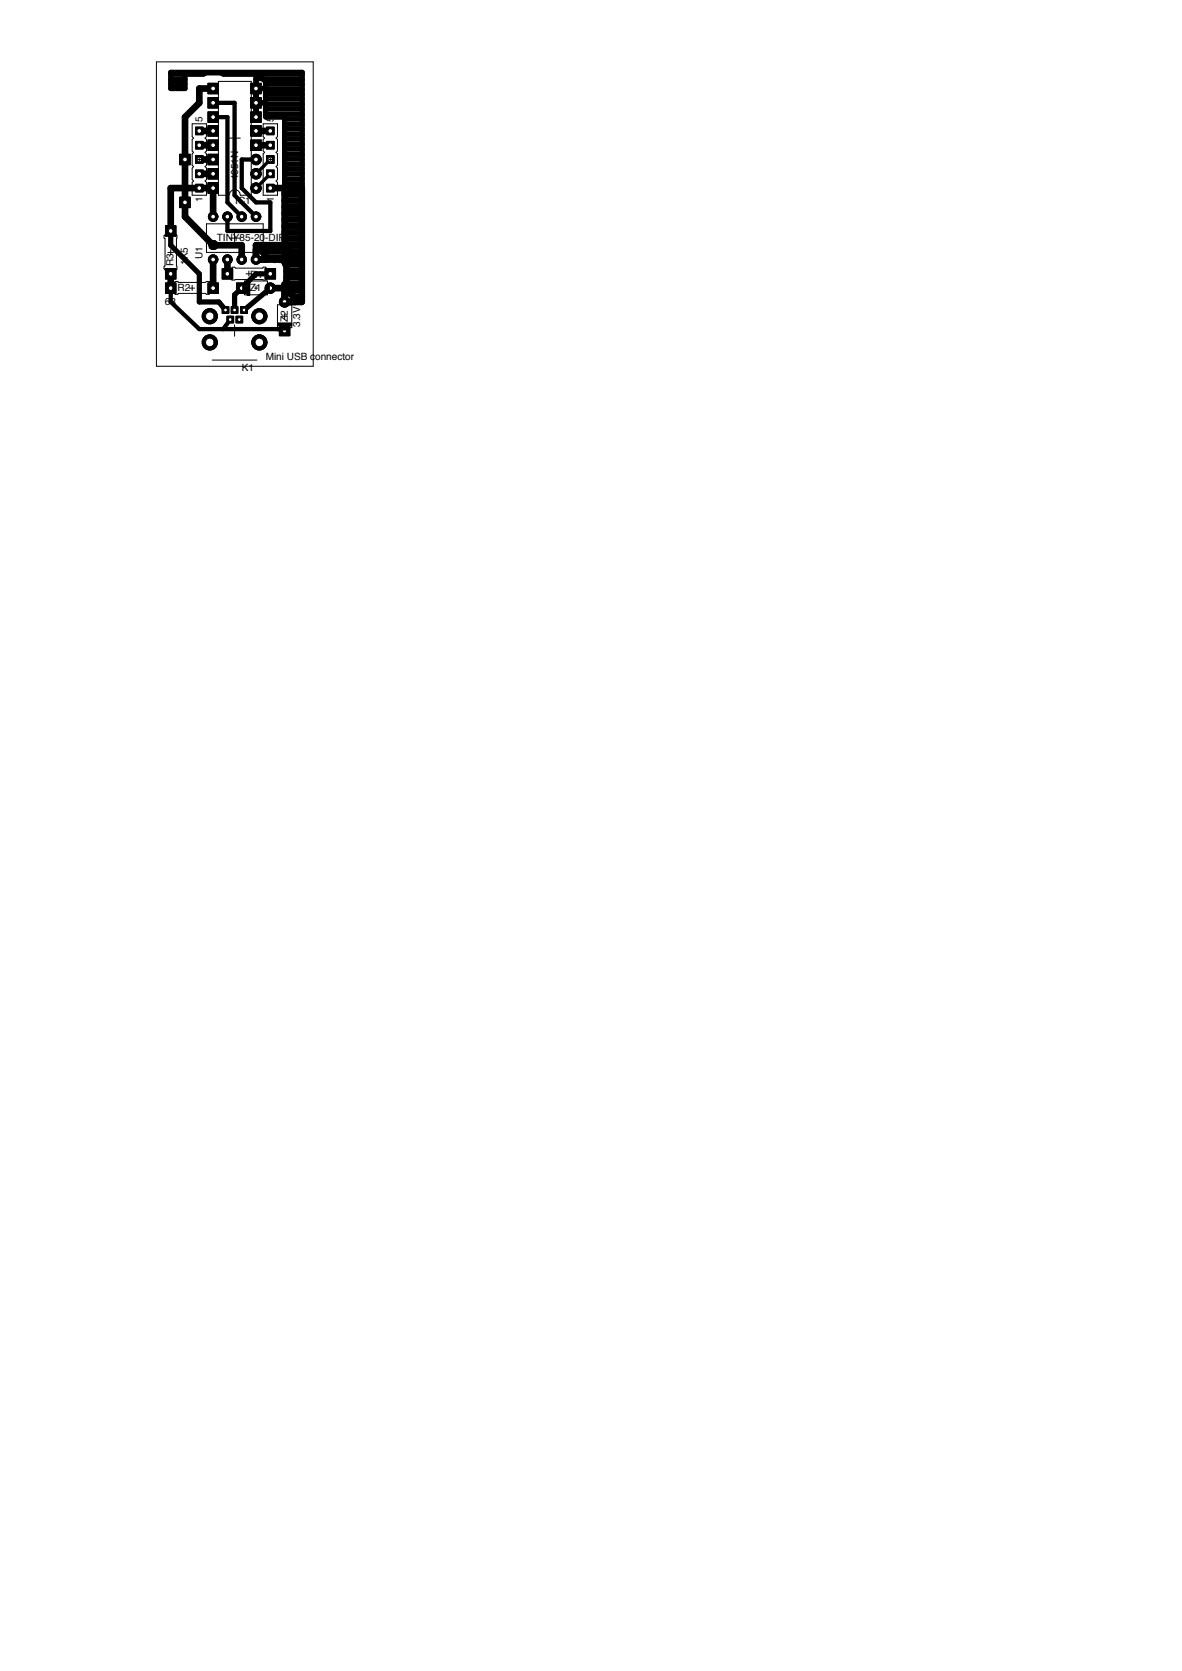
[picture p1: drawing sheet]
<svg xmlns="http://www.w3.org/2000/svg" width="210mm" height="297mm" viewBox="0 0 210 297" stroke-linecap="round" stroke-linejoin="round" font-family="sans-serif">
<defs><g id="words">
<g font-size="1.8">
<text x="36" y="21.8" transform="rotate(-90 36 21.8)">5</text>
<text x="48.6" y="21.8" transform="rotate(-90 48.6 21.8)">5</text>
<text x="36" y="35.8" transform="rotate(-90 36 35.8)">1</text>
<text x="42.3" y="32" transform="rotate(-90 42.3 32)">4051N</text>
<text x="48.6" y="35.8" transform="rotate(-90 48.6 35.8)">1</text>
<text x="41.8" y="36.3">IC1</text>
<text x="30.8" y="47.4" transform="rotate(-90 30.8 47.4)">R3</text>
<text x="33.4" y="47.1" transform="rotate(-90 33.4 47.1)">1K5</text>
<text x="36" y="46.1" transform="rotate(-90 36 46.1)">U1</text>
<text x="38.5" y="42.9">TINY85-20-DIP</text>
<text x="48.3" y="46.8">68</text>
<text x="31.6" y="51.7">R2</text>
<text x="44.4" y="51.8">Z1</text>
<text x="44.5" y="49.4">R1</text>
<text x="49.9" y="51.4">3.3V</text>
<text x="29.3" y="54.2">68</text>
<text x="51.2" y="57.3" transform="rotate(-90 51.2 57.3)">Z2</text>
<text x="53.3" y="58.1" transform="rotate(-90 53.3 58.1)">3.3V</text>
<text x="47.2" y="64">Mini USB connector</text>
<text x="43" y="66">K1</text>
</g>
</g></defs>
<!-- layer: Layer 1 -->
<g fill="none" stroke="#000" stroke-width=".93">
<path d="M30.3 13.2h5.8l.5-.3h2.6l.5 .3h14M30.3 15h2.6M30.3 14.1h2.6M32.9 13.2v2.5h-2.6v-2.8h23.4v20.5h-3.1v-12.6l-3.4-.1v-6.1l-.4-.6h-1.3M45.5 13.2v7.6M45.5 18.3h1.7M45.5 15.7h1.7M45.5 19.4h.1M45.5 18.5h.1M45.5 17.6h.1M45.5 16.8h.1M45.5 15.9h.1"/>
<path d="M45.5 15h.1M45.5 14.1h.1M46.8 14.1h6.9M47.2 19.4h6.5M47.2 18.5h6.5M47.2 17.6h6.5M47.2 16.8h6.5M47.2 15.9h6.5M47.2 15h6.5M45.5 20.6h.1M45.5 20.3h.1M47.2 20.3h6.5"/>
<path d="M50.6 32.7h3.1M50.6 31.8h3.1M50.6 30.9h3.1M50.6 30h3.1M50.6 29.2h3.1M50.6 28.3h3.1M50.6 27.4h3.1M50.6 26.5h3.1M50.6 25.6h3.1M50.6 24.7h3.1M50.6 23.9h3.1M50.6 22.9h3.1"/>
<path d="M50.6 22.1h3.1M50.6 21.2h3.1M30.3 41.1v2.5l5.1 5.1v5h3.5l1.2 1.4v.3M43.4 54.9v.5M48 51.2l-4.6 3.9M48 48.7h-2.5l-3.8 3.7v3"/>
</g>
<g fill="none" stroke="#000" stroke-width="1.2">
<path d="M37.9 15.7h-2.5v2.6l-2.5 2.5v7.6M32.9 36v2.5l5 5.1h5v2.5M35.4 30.9h2.5M35.4 28.4h2.5M35.4 25.8h2.5M35.4 23.3h2.5M37.9 38.5v-5.1h-7.6v7.7M45.5 25.8h2.5M45.5 23.3h2.5M48 33.4h5.6v20.3h-3M50.6 33.4v13.2l.3 .7v2.6l-.3 .8M50.6 39h3"/>
<path d="M50.6 37.9h3M50.6 36.7h3M50.6 35.6h3M50.6 34.4h3M30.3 48.7v2.5M37.9 46.1v5.1M40.4 46.1v2.6M45.5 44.4a1.73 1.73 0 0 1 1.8 1.7M45.5 45.9h.1M45.5 44.7h.1M46.6 44.7h7M47.2 45.9h6.4"/>
<path d="M48 51.2h2.6M50.6 50.7v3.1M50.6 50.7l.1 .1M50.6 52.7h.1M50.6 51.6h3M50.6 42.4h3M50.6 41.3h3M50.6 40.2h3M50.6 43.6l2.5 2.5h-7.6M50.6 51.9a1.76 1.76 0 0 1 1.8 1.7v.1M50.7 50.5h2.9M50.7 47h2.9"/>
<path d="M50.9 49.3h2.7M50.9 48.2h2.7M52.1 52.7h1.5M53.6 43.6h-8.1v2.6"/>
</g>
<g fill="none" stroke="#000" stroke-width=".18">
<path d="M43.4 54.9h-.5l.5 .2M45.5 46.1h5.1"/>
<circle cx="37.9" cy="46.1" r=".85"/>
</g>
<path d="M37.9 18.3h3.8v16.4l3.8 3.8M37.9 20.8h2.5v15.2l2.5 2.5M45.5 28.4h-2.6v5l2.6 2.6h2.5v5.1h-7.6v-2.6M30.3 51.2v2.5l5.1 4.8h13.9l1.3 .2M40.9 56.5v.3l-1.3 1.7" fill="none" stroke="#000" stroke-width=".76"/>
<path d="M48 30.9l-2.5 2.5M48 28.4l-2.5 2.5" fill="none" stroke="#000" stroke-width=".59"/>
<circle cx="37.8" cy="46.1" r=".85" fill="#000"/>
<circle cx="37.8" cy="46.1" r=".42" fill="#fff"/>
<g fill="none" stroke="#000" stroke-width=".18">
<circle cx="37.9" cy="46.1" r=".42"/>
<circle cx="40.4" cy="46.1" r=".85"/>
</g>
<circle cx="40.4" cy="46.1" r=".85" fill="#000"/>
<circle cx="40.4" cy="46.1" r=".42" fill="#fff"/>
<g fill="none" stroke="#000" stroke-width=".18">
<circle cx="40.4" cy="46.1" r=".42"/>
<circle cx="42.9" cy="46.1" r=".85"/>
</g>
<circle cx="42.9" cy="46.1" r=".85" fill="#000"/>
<circle cx="42.9" cy="46.1" r=".42" fill="#fff"/>
<g fill="none" stroke="#000" stroke-width=".18">
<circle cx="42.9" cy="46.1" r=".42"/>
<circle cx="45.5" cy="46.1" r=".85"/>
</g>
<circle cx="45.5" cy="46.1" r=".85" fill="#000"/>
<circle cx="45.5" cy="46.1" r=".42" fill="#fff"/>
<g fill="none" stroke="#000" stroke-width=".18">
<circle cx="45.5" cy="38.5" r=".85"/>
<circle cx="45.5" cy="46.1" r=".42"/>
</g>
<circle cx="45.5" cy="38.5" r=".85" fill="#000"/>
<circle cx="45.5" cy="38.5" r=".42" fill="#fff"/>
<g fill="none" stroke="#000" stroke-width=".18">
<circle cx="42.9" cy="38.5" r=".85"/>
<circle cx="45.5" cy="38.5" r=".42"/>
</g>
<circle cx="42.9" cy="38.5" r=".85" fill="#000"/>
<circle cx="42.9" cy="38.5" r=".42" fill="#fff"/>
<g fill="none" stroke="#000" stroke-width=".18">
<circle cx="40.4" cy="38.5" r=".85"/>
<circle cx="42.9" cy="38.5" r=".42"/>
</g>
<circle cx="40.4" cy="38.5" r=".85" fill="#000"/>
<circle cx="40.4" cy="38.5" r=".42" fill="#fff"/>
<g fill="none" stroke="#000" stroke-width=".18">
<circle cx="37.9" cy="38.5" r=".85"/>
<circle cx="40.4" cy="38.5" r=".42"/>
</g>
<circle cx="37.8" cy="38.5" r=".85" fill="#000"/>
<circle cx="37.8" cy="38.5" r=".42" fill="#fff"/>
<g fill="none" stroke="#000" stroke-width=".18">
<path d="M47.1 47.7h1.9v1.9h-1.9z"/>
<circle cx="37.9" cy="38.5" r=".42"/>
</g>
<path d="M47.1 47.7h1.8v1.9h-1.8z" fill="#000"/>
<circle cx="48" cy="48.7" r=".42" fill="#fff"/>
<g fill="none" stroke="#000" stroke-width=".18">
<path d="M39.5 47.7h1.8v1.9h-1.8z"/>
<circle cx="48" cy="48.7" r=".42"/>
</g>
<path d="M39.5 47.7h1.8v1.9h-1.8z" fill="#000"/>
<circle cx="40.4" cy="48.7" r=".42" fill="#fff"/>
<g fill="none" stroke="#000" stroke-width=".18">
<path d="M29.4 50.3h1.9v1.8h-1.9z"/>
<circle cx="40.4" cy="48.7" r=".42"/>
</g>
<path d="M29.4 50.3h1.8v1.8h-1.8z" fill="#000"/>
<circle cx="30.3" cy="51.2" r=".42" fill="#fff"/>
<g fill="none" stroke="#000" stroke-width=".18">
<path d="M36.9 50.3h1.9v1.8h-1.9z"/>
<circle cx="30.3" cy="51.2" r=".42"/>
</g>
<path d="M36.9 50.3h1.9v1.8h-1.9z" fill="#000"/>
<circle cx="37.8" cy="51.2" r=".42" fill="#fff"/>
<g fill="none" stroke="#000" stroke-width=".18">
<path d="M29.4 47.7h1.9v1.9h-1.9z"/>
<circle cx="37.9" cy="51.2" r=".42"/>
</g>
<path d="M29.4 47.7h1.8v1.9h-1.8z" fill="#000"/>
<circle cx="30.3" cy="48.7" r=".42" fill="#fff"/>
<g fill="none" stroke="#000" stroke-width=".18">
<path d="M29.4 40.1h1.9v1.9h-1.9z"/>
<circle cx="30.3" cy="48.7" r=".42"/>
</g>
<path d="M29.4 40.1h1.8v1.9h-1.8z" fill="#000"/>
<circle cx="30.3" cy="41" r=".42" fill="#fff"/>
<g fill="none" stroke="#000" stroke-width=".18">
<path d="M42 50.3h1.9v1.8h-1.9z"/>
<circle cx="30.3" cy="41.1" r=".42"/>
</g>
<path d="M42 50.3h1.9v1.8h-1.9z" fill="#000"/>
<circle cx="42.9" cy="51.2" r=".42" fill="#fff"/>
<g fill="none" stroke="#000" stroke-width=".18">
<circle cx="42.9" cy="51.2" r=".42"/>
<circle cx="48" cy="51.2" r=".93"/>
</g>
<circle cx="48" cy="51.2" r=".93" fill="#000"/>
<circle cx="48" cy="51.2" r=".42" fill="#fff"/>
<g fill="none" stroke="#000" stroke-width=".18">
<path d="M49.6 57.8h1.9v1.9h-1.9z"/>
<circle cx="48" cy="51.2" r=".42"/>
</g>
<path d="M49.6 57.8h1.9v1.9h-1.9z" fill="#000"/>
<circle cx="50.5" cy="58.7" r=".42" fill="#fff"/>
<g fill="none" stroke="#000" stroke-width=".18">
<circle cx="50.6" cy="58.7" r=".42"/>
<circle cx="50.6" cy="53.7" r=".93"/>
</g>
<circle cx="50.5" cy="53.6" r=".93" fill="#000"/>
<circle cx="50.5" cy="53.6" r=".42" fill="#fff"/>
<g fill="none" stroke="#000" stroke-width=".18">
<path d="M41.1 54.5h1.2v1.2h-1.2z"/>
<circle cx="50.6" cy="53.7" r=".42"/>
</g>
<path d="M41.1 54.5h1.1v1.2h-1.1z" fill="#000"/>
<circle cx="41.7" cy="55.1" r=".34" fill="#fff"/>
<g fill="none" stroke="#000" stroke-width=".18">
<path d="M42.8 54.5h1.2v1.2h-1.2z"/>
<circle cx="41.7" cy="55.1" r=".34"/>
</g>
<path d="M42.8 54.5h1.1v1.2h-1.1z" fill="#000"/>
<circle cx="43.3" cy="55.1" r=".34" fill="#fff"/>
<g fill="none" stroke="#000" stroke-width=".18">
<path d="M39.5 54.5h1.2v1.2h-1.2z"/>
<circle cx="43.4" cy="55.1" r=".34"/>
</g>
<path d="M39.5 54.5h1.1v1.2h-1.1z" fill="#000"/>
<circle cx="40" cy="55.1" r=".34" fill="#fff"/>
<g fill="none" stroke="#000" stroke-width=".18">
<path d="M41.9 56.2h1.2v1.2h-1.2z"/>
<circle cx="40.1" cy="55.1" r=".34"/>
</g>
<path d="M41.9 56.2h1.2v1.2h-1.2z" fill="#000"/>
<circle cx="42.5" cy="56.8" r=".34" fill="#fff"/>
<g fill="none" stroke="#000" stroke-width=".18">
<path d="M40.3 56.2h1.2v1.2h-1.2z"/>
<circle cx="42.5" cy="56.8" r=".34"/>
</g>
<path d="M40.3 56.2h1.2v1.2h-1.2z" fill="#000"/>
<circle cx="40.9" cy="56.8" r=".34" fill="#fff"/>
<g fill="none" stroke="#000" stroke-width=".18">
<circle cx="40.9" cy="56.8" r=".34"/>
<circle cx="37.3" cy="60.9" r="1.35"/>
</g>
<circle cx="37.3" cy="60.8" r="1.35" fill="#000"/>
<circle cx="37.3" cy="60.8" r=".76" fill="#fff"/>
<g fill="none" stroke="#000" stroke-width=".18">
<circle cx="37.3" cy="60.9" r=".76"/>
<circle cx="46.1" cy="60.9" r="1.35"/>
</g>
<circle cx="46.1" cy="60.8" r="1.35" fill="#000"/>
<circle cx="46.1" cy="60.8" r=".76" fill="#fff"/>
<g fill="none" stroke="#000" stroke-width=".18">
<circle cx="37.3" cy="56.2" r="1.35"/>
<circle cx="46.1" cy="60.9" r=".76"/>
</g>
<circle cx="37.3" cy="56.2" r="1.35" fill="#000"/>
<circle cx="37.3" cy="56.2" r=".76" fill="#fff"/>
<g fill="none" stroke="#000" stroke-width=".18">
<circle cx="37.3" cy="56.2" r=".76"/>
<circle cx="46.1" cy="56.2" r="1.35"/>
</g>
<circle cx="46.1" cy="56.2" r="1.35" fill="#000"/>
<circle cx="46.1" cy="56.2" r=".76" fill="#fff"/>
<g fill="none" stroke="#000" stroke-width=".18">
<circle cx="45.5" cy="33.4" r=".93"/>
<circle cx="46.1" cy="56.2" r=".76"/>
</g>
<circle cx="45.5" cy="33.4" r=".93" fill="#000"/>
<circle cx="45.5" cy="33.4" r=".42" fill="#fff"/>
<g fill="none" stroke="#000" stroke-width=".18">
<circle cx="45.5" cy="33.4" r=".42"/>
<circle cx="45.5" cy="30.9" r=".93"/>
</g>
<circle cx="45.5" cy="30.9" r=".93" fill="#000"/>
<circle cx="45.5" cy="30.9" r=".42" fill="#fff"/>
<g fill="none" stroke="#000" stroke-width=".18">
<path d="M44.6 17.3h1.8v1.9h-1.8z"/>
<circle cx="45.5" cy="30.9" r=".42"/>
</g>
<path d="M44.5 17.3h1.9v1.9h-1.9z" fill="#000"/>
<circle cx="45.5" cy="18.3" r=".42" fill="#fff"/>
<g fill="none" stroke="#000" stroke-width=".18">
<path d="M44.6 14.8h1.8v1.9h-1.8z"/>
<circle cx="45.5" cy="18.3" r=".42"/>
</g>
<path d="M44.5 14.8h1.9v1.8h-1.9z" fill="#000"/>
<circle cx="45.5" cy="15.7" r=".42" fill="#fff"/>
<g fill="none" stroke="#000" stroke-width=".18">
<circle cx="45.5" cy="15.7" r=".42"/>
<circle cx="45.5" cy="28.4" r=".93"/>
</g>
<circle cx="45.5" cy="28.3" r=".93" fill="#000"/>
<circle cx="45.5" cy="28.3" r=".42" fill="#fff"/>
<g fill="none" stroke="#000" stroke-width=".18">
<path d="M44.6 24.9h1.8v1.8h-1.8z"/>
<circle cx="45.5" cy="28.4" r=".42"/>
</g>
<path d="M44.5 24.9h1.9v1.8h-1.9z" fill="#000"/>
<circle cx="45.5" cy="25.8" r=".42" fill="#fff"/>
<g fill="none" stroke="#000" stroke-width=".18">
<path d="M44.6 19.9h1.8v1.8h-1.8z"/>
<circle cx="45.5" cy="25.8" r=".42"/>
</g>
<path d="M44.5 19.9h1.9v1.8h-1.9z" fill="#000"/>
<circle cx="45.5" cy="20.8" r=".42" fill="#fff"/>
<g fill="none" stroke="#000" stroke-width=".18">
<path d="M44.6 22.3h1.8v1.9h-1.8z"/>
<circle cx="45.5" cy="20.8" r=".42"/>
</g>
<path d="M44.5 22.3h1.9v1.9h-1.9z" fill="#000"/>
<circle cx="45.5" cy="23.3" r=".42" fill="#fff"/>
<g fill="none" stroke="#000" stroke-width=".18">
<path d="M36.9 14.8h1.9v1.9h-1.9z"/>
<circle cx="45.5" cy="23.3" r=".42"/>
</g>
<path d="M36.9 14.8h1.9v1.8h-1.9z" fill="#000"/>
<circle cx="37.8" cy="15.7" r=".42" fill="#fff"/>
<g fill="none" stroke="#000" stroke-width=".18">
<path d="M36.9 17.3h1.9v1.9h-1.9z"/>
<circle cx="37.9" cy="15.7" r=".42"/>
</g>
<path d="M36.9 17.3h1.9v1.9h-1.9z" fill="#000"/>
<circle cx="37.8" cy="18.3" r=".42" fill="#fff"/>
<g fill="none" stroke="#000" stroke-width=".18">
<path d="M36.9 19.9h1.9v1.8h-1.9z"/>
<circle cx="37.9" cy="18.3" r=".42"/>
</g>
<path d="M36.9 19.9h1.9v1.8h-1.9z" fill="#000"/>
<circle cx="37.8" cy="20.8" r=".42" fill="#fff"/>
<g fill="none" stroke="#000" stroke-width=".18">
<path d="M36.9 22.3h1.9v1.9h-1.9z"/>
<circle cx="37.9" cy="20.8" r=".42"/>
</g>
<path d="M36.9 22.3h1.9v1.9h-1.9z" fill="#000"/>
<circle cx="37.8" cy="23.3" r=".42" fill="#fff"/>
<g fill="none" stroke="#000" stroke-width=".18">
<path d="M36.9 24.9h1.9v1.8h-1.9z"/>
<circle cx="37.9" cy="23.3" r=".42"/>
</g>
<path d="M36.9 24.9h1.9v1.8h-1.9z" fill="#000"/>
<circle cx="37.8" cy="25.8" r=".42" fill="#fff"/>
<g fill="none" stroke="#000" stroke-width=".18">
<path d="M36.9 27.4h1.9v1.9h-1.9z"/>
<circle cx="37.9" cy="25.8" r=".42"/>
</g>
<path d="M36.9 27.4h1.9v1.9h-1.9z" fill="#000"/>
<circle cx="37.8" cy="28.3" r=".42" fill="#fff"/>
<g fill="none" stroke="#000" stroke-width=".18">
<path d="M36.9 30h1.9v1.8h-1.9z"/>
<circle cx="37.9" cy="28.4" r=".42"/>
</g>
<path d="M36.9 29.9h1.9v1.9h-1.9z" fill="#000"/>
<circle cx="37.8" cy="30.9" r=".42" fill="#fff"/>
<g fill="none" stroke="#000" stroke-width=".18">
<path d="M36.9 32.5h1.9v1.9h-1.9z"/>
<circle cx="37.9" cy="30.9" r=".42"/>
</g>
<path d="M36.9 32.5h1.9v1.8h-1.9z" fill="#000"/>
<circle cx="37.8" cy="33.4" r=".42" fill="#fff"/>
<g fill="none" stroke="#000" stroke-width=".18">
<path d="M34.7 32.8h1.4v1.3h-1.4z"/>
<circle cx="37.9" cy="33.4" r=".42"/>
</g>
<path d="M34.7 32.7h1.4v1.4h-1.4z" fill="#000"/>
<circle cx="35.4" cy="33.4" r=".42" fill="#fff"/>
<g fill="none" stroke="#000" stroke-width=".18">
<path d="M34.7 30.2h1.4v1.4h-1.4z"/>
<circle cx="35.4" cy="33.4" r=".42"/>
</g>
<path d="M34.7 30.2h1.4v1.3h-1.4z" fill="#000"/>
<circle cx="35.4" cy="30.9" r=".42" fill="#fff"/>
<g fill="none" stroke="#000" stroke-width=".18">
<path d="M34.7 27.7h1.4v1.3h-1.4z"/>
<circle cx="35.4" cy="30.9" r=".42"/>
</g>
<path d="M34.7 27.7h1.4v1.3h-1.4z" fill="#000"/>
<circle cx="35.4" cy="28.3" r=".42" fill="#fff"/>
<g fill="none" stroke="#000" stroke-width=".18">
<path d="M34.7 25.1h1.4v1.4h-1.4z"/>
<circle cx="35.4" cy="28.4" r=".42"/>
</g>
<path d="M34.7 25.1h1.4v1.4h-1.4z" fill="#000"/>
<circle cx="35.4" cy="25.8" r=".42" fill="#fff"/>
<g fill="none" stroke="#000" stroke-width=".18">
<path d="M34.7 22.6h1.4v1.4h-1.4z"/>
<circle cx="35.4" cy="25.8" r=".42"/>
</g>
<path d="M34.7 22.6h1.4v1.3h-1.4z" fill="#000"/>
<circle cx="35.4" cy="23.3" r=".42" fill="#fff"/>
<g fill="none" stroke="#000" stroke-width=".18">
<path d="M47.3 32.8h1.4v1.3h-1.4z"/>
<circle cx="35.4" cy="23.3" r=".42"/>
</g>
<path d="M47.3 32.7h1.4v1.4h-1.4z" fill="#000"/>
<circle cx="48" cy="33.4" r=".42" fill="#fff"/>
<g fill="none" stroke="#000" stroke-width=".18">
<path d="M47.3 30.2h1.4v1.4h-1.4z"/>
<circle cx="48" cy="33.4" r=".42"/>
</g>
<path d="M47.3 30.2h1.4v1.3h-1.4z" fill="#000"/>
<circle cx="48" cy="30.9" r=".42" fill="#fff"/>
<g fill="none" stroke="#000" stroke-width=".18">
<path d="M47.3 27.7h1.4v1.3h-1.4z"/>
<circle cx="48" cy="30.9" r=".42"/>
</g>
<path d="M47.3 27.7h1.4v1.3h-1.4z" fill="#000"/>
<circle cx="48" cy="28.3" r=".42" fill="#fff"/>
<g fill="none" stroke="#000" stroke-width=".18">
<path d="M47.3 25.1h1.4v1.4h-1.4z"/>
<circle cx="48" cy="28.4" r=".42"/>
</g>
<path d="M47.3 25.1h1.4v1.4h-1.4z" fill="#000"/>
<circle cx="48" cy="25.8" r=".42" fill="#fff"/>
<g fill="none" stroke="#000" stroke-width=".18">
<path d="M47.3 22.6h1.4v1.4h-1.4z"/>
<circle cx="48" cy="25.8" r=".42"/>
</g>
<path d="M47.3 22.6h1.4v1.3h-1.4z" fill="#000"/>
<circle cx="48" cy="23.3" r=".42" fill="#fff"/>
<g fill="none" stroke="#000" stroke-width=".18">
<path d="M31.9 27.4h1.9v1.9h-1.9z"/>
<circle cx="48" cy="23.3" r=".42"/>
</g>
<path d="M31.9 27.4h1.9v1.9h-1.9z" fill="#000"/>
<circle cx="32.9" cy="28.3" r=".42" fill="#fff"/>
<g fill="none" stroke="#000" stroke-width=".18">
<path d="M31.9 35h1.9v1.9h-1.9z"/>
<circle cx="32.9" cy="28.4" r=".42"/>
</g>
<path d="M31.9 35h1.9v1.9h-1.9z" fill="#000"/>
<circle cx="32.9" cy="36" r=".42" fill="#fff"/>
<g fill="none" stroke="#000" stroke-width=".18">
<circle cx="32.9" cy="36" r=".42"/>
<circle cx="37.9" cy="46.1" r=".85"/>
</g>
<path d="M32.9 28.4v7.6" fill="none" stroke="#000" stroke-width="1.2"/>
<circle cx="37.8" cy="46.1" r=".85" fill="#000"/>
<circle cx="37.8" cy="46.1" r=".42" fill="#fff"/>
<g fill="none" stroke="#000" stroke-width=".18">
<circle cx="37.9" cy="46.1" r=".42"/>
<circle cx="40.4" cy="46.1" r=".85"/>
</g>
<circle cx="40.4" cy="46.1" r=".85" fill="#000"/>
<circle cx="40.4" cy="46.1" r=".42" fill="#fff"/>
<g fill="none" stroke="#000" stroke-width=".18">
<circle cx="40.4" cy="46.1" r=".42"/>
<circle cx="42.9" cy="46.1" r=".85"/>
</g>
<circle cx="42.9" cy="46.1" r=".85" fill="#000"/>
<circle cx="42.9" cy="46.1" r=".42" fill="#fff"/>
<g fill="none" stroke="#000" stroke-width=".18">
<circle cx="42.9" cy="46.1" r=".42"/>
<circle cx="45.5" cy="46.1" r=".85"/>
</g>
<circle cx="45.5" cy="46.1" r=".85" fill="#000"/>
<circle cx="45.5" cy="46.1" r=".42" fill="#fff"/>
<g fill="none" stroke="#000" stroke-width=".18">
<circle cx="45.5" cy="38.5" r=".85"/>
<circle cx="45.5" cy="46.1" r=".42"/>
</g>
<circle cx="45.5" cy="38.5" r=".85" fill="#000"/>
<circle cx="45.5" cy="38.5" r=".42" fill="#fff"/>
<g fill="none" stroke="#000" stroke-width=".18">
<circle cx="42.9" cy="38.5" r=".85"/>
<circle cx="45.5" cy="38.5" r=".42"/>
</g>
<circle cx="42.9" cy="38.5" r=".85" fill="#000"/>
<circle cx="42.9" cy="38.5" r=".42" fill="#fff"/>
<g fill="none" stroke="#000" stroke-width=".18">
<circle cx="40.4" cy="38.5" r=".85"/>
<circle cx="42.9" cy="38.5" r=".42"/>
</g>
<circle cx="40.4" cy="38.5" r=".85" fill="#000"/>
<circle cx="40.4" cy="38.5" r=".42" fill="#fff"/>
<g fill="none" stroke="#000" stroke-width=".18">
<circle cx="37.9" cy="38.5" r=".85"/>
<circle cx="40.4" cy="38.5" r=".42"/>
</g>
<circle cx="37.8" cy="38.5" r=".85" fill="#000"/>
<circle cx="37.8" cy="38.5" r=".42" fill="#fff"/>
<g fill="none" stroke="#000" stroke-width=".18">
<path d="M47.1 47.7h1.9v1.9h-1.9z"/>
<circle cx="37.9" cy="38.5" r=".42"/>
</g>
<path d="M47.1 47.7h1.8v1.9h-1.8z" fill="#000"/>
<circle cx="48" cy="48.7" r=".42" fill="#fff"/>
<g fill="none" stroke="#000" stroke-width=".18">
<path d="M39.5 47.7h1.8v1.9h-1.8z"/>
<circle cx="48" cy="48.7" r=".42"/>
</g>
<path d="M39.5 47.7h1.8v1.9h-1.8z" fill="#000"/>
<circle cx="40.4" cy="48.7" r=".42" fill="#fff"/>
<g fill="none" stroke="#000" stroke-width=".18">
<path d="M29.4 50.3h1.9v1.8h-1.9z"/>
<circle cx="40.4" cy="48.7" r=".42"/>
</g>
<path d="M29.4 50.3h1.8v1.8h-1.8z" fill="#000"/>
<circle cx="30.3" cy="51.2" r=".42" fill="#fff"/>
<g fill="none" stroke="#000" stroke-width=".18">
<path d="M36.9 50.3h1.9v1.8h-1.9z"/>
<circle cx="30.3" cy="51.2" r=".42"/>
</g>
<path d="M36.9 50.3h1.9v1.8h-1.9z" fill="#000"/>
<circle cx="37.8" cy="51.2" r=".42" fill="#fff"/>
<g fill="none" stroke="#000" stroke-width=".18">
<path d="M29.4 47.7h1.9v1.9h-1.9z"/>
<circle cx="37.9" cy="51.2" r=".42"/>
</g>
<path d="M29.4 47.7h1.8v1.9h-1.8z" fill="#000"/>
<circle cx="30.3" cy="48.7" r=".42" fill="#fff"/>
<g fill="none" stroke="#000" stroke-width=".18">
<path d="M29.4 40.1h1.9v1.9h-1.9z"/>
<circle cx="30.3" cy="48.7" r=".42"/>
</g>
<path d="M29.4 40.1h1.8v1.9h-1.8z" fill="#000"/>
<circle cx="30.3" cy="41" r=".42" fill="#fff"/>
<g fill="none" stroke="#000" stroke-width=".18">
<path d="M42 50.3h1.9v1.8h-1.9z"/>
<circle cx="30.3" cy="41.1" r=".42"/>
</g>
<path d="M42 50.3h1.9v1.8h-1.9z" fill="#000"/>
<circle cx="42.9" cy="51.2" r=".42" fill="#fff"/>
<g fill="none" stroke="#000" stroke-width=".18">
<circle cx="42.9" cy="51.2" r=".42"/>
<circle cx="48" cy="51.2" r=".93"/>
</g>
<circle cx="48" cy="51.2" r=".93" fill="#000"/>
<circle cx="48" cy="51.2" r=".42" fill="#fff"/>
<g fill="none" stroke="#000" stroke-width=".18">
<path d="M49.6 57.8h1.9v1.9h-1.9z"/>
<circle cx="48" cy="51.2" r=".42"/>
</g>
<path d="M49.6 57.8h1.9v1.9h-1.9z" fill="#000"/>
<circle cx="50.5" cy="58.7" r=".42" fill="#fff"/>
<g fill="none" stroke="#000" stroke-width=".18">
<circle cx="50.6" cy="58.7" r=".42"/>
<circle cx="50.6" cy="53.7" r=".93"/>
</g>
<circle cx="50.5" cy="53.6" r=".93" fill="#000"/>
<circle cx="50.5" cy="53.6" r=".42" fill="#fff"/>
<g fill="none" stroke="#000" stroke-width=".18">
<path d="M41.1 54.5h1.2v1.2h-1.2z"/>
<circle cx="50.6" cy="53.7" r=".42"/>
</g>
<path d="M41.1 54.5h1.1v1.2h-1.1z" fill="#000"/>
<circle cx="41.7" cy="55.1" r=".34" fill="#fff"/>
<g fill="none" stroke="#000" stroke-width=".18">
<path d="M42.8 54.5h1.2v1.2h-1.2z"/>
<circle cx="41.7" cy="55.1" r=".34"/>
</g>
<path d="M42.8 54.5h1.1v1.2h-1.1z" fill="#000"/>
<circle cx="43.3" cy="55.1" r=".34" fill="#fff"/>
<g fill="none" stroke="#000" stroke-width=".18">
<path d="M39.5 54.5h1.2v1.2h-1.2z"/>
<circle cx="43.4" cy="55.1" r=".34"/>
</g>
<path d="M39.5 54.5h1.1v1.2h-1.1z" fill="#000"/>
<circle cx="40" cy="55.1" r=".34" fill="#fff"/>
<g fill="none" stroke="#000" stroke-width=".18">
<path d="M41.9 56.2h1.2v1.2h-1.2z"/>
<circle cx="40.1" cy="55.1" r=".34"/>
</g>
<path d="M41.9 56.2h1.2v1.2h-1.2z" fill="#000"/>
<circle cx="42.5" cy="56.8" r=".34" fill="#fff"/>
<g fill="none" stroke="#000" stroke-width=".18">
<path d="M40.3 56.2h1.2v1.2h-1.2z"/>
<circle cx="42.5" cy="56.8" r=".34"/>
</g>
<path d="M40.3 56.2h1.2v1.2h-1.2z" fill="#000"/>
<circle cx="40.9" cy="56.8" r=".34" fill="#fff"/>
<g fill="none" stroke="#000" stroke-width=".18">
<circle cx="40.9" cy="56.8" r=".34"/>
<circle cx="37.3" cy="60.9" r="1.35"/>
</g>
<circle cx="37.3" cy="60.8" r="1.35" fill="#000"/>
<circle cx="37.3" cy="60.8" r=".76" fill="#fff"/>
<g fill="none" stroke="#000" stroke-width=".18">
<circle cx="37.3" cy="60.9" r=".76"/>
<circle cx="46.1" cy="60.9" r="1.35"/>
</g>
<circle cx="46.1" cy="60.8" r="1.35" fill="#000"/>
<circle cx="46.1" cy="60.8" r=".76" fill="#fff"/>
<g fill="none" stroke="#000" stroke-width=".18">
<circle cx="37.3" cy="56.2" r="1.35"/>
<circle cx="46.1" cy="60.9" r=".76"/>
</g>
<circle cx="37.3" cy="56.2" r="1.35" fill="#000"/>
<circle cx="37.3" cy="56.2" r=".76" fill="#fff"/>
<g fill="none" stroke="#000" stroke-width=".18">
<circle cx="37.3" cy="56.2" r=".76"/>
<circle cx="46.1" cy="56.2" r="1.35"/>
</g>
<circle cx="46.1" cy="56.2" r="1.35" fill="#000"/>
<circle cx="46.1" cy="56.2" r=".76" fill="#fff"/>
<g fill="none" stroke="#000" stroke-width=".18">
<circle cx="45.5" cy="33.4" r=".93"/>
<circle cx="46.1" cy="56.2" r=".76"/>
</g>
<circle cx="45.5" cy="33.4" r=".93" fill="#000"/>
<circle cx="45.5" cy="33.4" r=".42" fill="#fff"/>
<g fill="none" stroke="#000" stroke-width=".18">
<circle cx="45.5" cy="33.4" r=".42"/>
<circle cx="45.5" cy="30.9" r=".93"/>
</g>
<circle cx="45.5" cy="30.9" r=".93" fill="#000"/>
<circle cx="45.5" cy="30.9" r=".42" fill="#fff"/>
<g fill="none" stroke="#000" stroke-width=".18">
<path d="M44.6 17.3h1.8v1.9h-1.8z"/>
<circle cx="45.5" cy="30.9" r=".42"/>
</g>
<path d="M44.5 17.3h1.9v1.9h-1.9z" fill="#000"/>
<circle cx="45.5" cy="18.3" r=".42" fill="#fff"/>
<g fill="none" stroke="#000" stroke-width=".18">
<path d="M44.6 14.8h1.8v1.9h-1.8z"/>
<circle cx="45.5" cy="18.3" r=".42"/>
</g>
<path d="M44.5 14.8h1.9v1.8h-1.9z" fill="#000"/>
<circle cx="45.5" cy="15.7" r=".42" fill="#fff"/>
<g fill="none" stroke="#000" stroke-width=".18">
<circle cx="45.5" cy="15.7" r=".42"/>
<circle cx="45.5" cy="28.4" r=".93"/>
</g>
<circle cx="45.5" cy="28.3" r=".93" fill="#000"/>
<circle cx="45.5" cy="28.3" r=".42" fill="#fff"/>
<g fill="none" stroke="#000" stroke-width=".18">
<path d="M44.6 24.9h1.8v1.8h-1.8z"/>
<circle cx="45.5" cy="28.4" r=".42"/>
</g>
<path d="M44.5 24.9h1.9v1.8h-1.9z" fill="#000"/>
<circle cx="45.5" cy="25.8" r=".42" fill="#fff"/>
<g fill="none" stroke="#000" stroke-width=".18">
<path d="M44.6 19.9h1.8v1.8h-1.8z"/>
<circle cx="45.5" cy="25.8" r=".42"/>
</g>
<path d="M44.5 19.9h1.9v1.8h-1.9z" fill="#000"/>
<circle cx="45.5" cy="20.8" r=".42" fill="#fff"/>
<g fill="none" stroke="#000" stroke-width=".18">
<path d="M44.6 22.3h1.8v1.9h-1.8z"/>
<circle cx="45.5" cy="20.8" r=".42"/>
</g>
<path d="M44.5 22.3h1.9v1.9h-1.9z" fill="#000"/>
<circle cx="45.5" cy="23.3" r=".42" fill="#fff"/>
<g fill="none" stroke="#000" stroke-width=".18">
<path d="M36.9 14.8h1.9v1.9h-1.9z"/>
<circle cx="45.5" cy="23.3" r=".42"/>
</g>
<path d="M36.9 14.8h1.9v1.8h-1.9z" fill="#000"/>
<circle cx="37.8" cy="15.7" r=".42" fill="#fff"/>
<g fill="none" stroke="#000" stroke-width=".18">
<path d="M36.9 17.3h1.9v1.9h-1.9z"/>
<circle cx="37.9" cy="15.7" r=".42"/>
</g>
<path d="M36.9 17.3h1.9v1.9h-1.9z" fill="#000"/>
<circle cx="37.8" cy="18.3" r=".42" fill="#fff"/>
<g fill="none" stroke="#000" stroke-width=".18">
<path d="M36.9 19.9h1.9v1.8h-1.9z"/>
<circle cx="37.9" cy="18.3" r=".42"/>
</g>
<path d="M36.9 19.9h1.9v1.8h-1.9z" fill="#000"/>
<circle cx="37.8" cy="20.8" r=".42" fill="#fff"/>
<g fill="none" stroke="#000" stroke-width=".18">
<path d="M36.9 22.3h1.9v1.9h-1.9z"/>
<circle cx="37.9" cy="20.8" r=".42"/>
</g>
<path d="M36.9 22.3h1.9v1.9h-1.9z" fill="#000"/>
<circle cx="37.8" cy="23.3" r=".42" fill="#fff"/>
<g fill="none" stroke="#000" stroke-width=".18">
<path d="M36.9 24.9h1.9v1.8h-1.9z"/>
<circle cx="37.9" cy="23.3" r=".42"/>
</g>
<path d="M36.9 24.9h1.9v1.8h-1.9z" fill="#000"/>
<circle cx="37.8" cy="25.8" r=".42" fill="#fff"/>
<g fill="none" stroke="#000" stroke-width=".18">
<path d="M36.9 27.4h1.9v1.9h-1.9z"/>
<circle cx="37.9" cy="25.8" r=".42"/>
</g>
<path d="M36.9 27.4h1.9v1.9h-1.9z" fill="#000"/>
<circle cx="37.8" cy="28.3" r=".42" fill="#fff"/>
<g fill="none" stroke="#000" stroke-width=".18">
<path d="M36.9 30h1.9v1.8h-1.9z"/>
<circle cx="37.9" cy="28.4" r=".42"/>
</g>
<path d="M36.9 29.9h1.9v1.9h-1.9z" fill="#000"/>
<circle cx="37.8" cy="30.9" r=".42" fill="#fff"/>
<g fill="none" stroke="#000" stroke-width=".18">
<path d="M36.9 32.5h1.9v1.9h-1.9z"/>
<circle cx="37.9" cy="30.9" r=".42"/>
</g>
<path d="M36.9 32.5h1.9v1.8h-1.9z" fill="#000"/>
<circle cx="37.8" cy="33.4" r=".42" fill="#fff"/>
<g fill="none" stroke="#000" stroke-width=".18">
<path d="M34.7 32.8h1.4v1.3h-1.4z"/>
<circle cx="37.9" cy="33.4" r=".42"/>
</g>
<path d="M34.7 32.7h1.4v1.4h-1.4z" fill="#000"/>
<circle cx="35.4" cy="33.4" r=".42" fill="#fff"/>
<g fill="none" stroke="#000" stroke-width=".18">
<path d="M34.7 30.2h1.4v1.4h-1.4z"/>
<circle cx="35.4" cy="33.4" r=".42"/>
</g>
<path d="M34.7 30.2h1.4v1.3h-1.4z" fill="#000"/>
<circle cx="35.4" cy="30.9" r=".42" fill="#fff"/>
<g fill="none" stroke="#000" stroke-width=".18">
<path d="M34.7 27.7h1.4v1.3h-1.4z"/>
<circle cx="35.4" cy="30.9" r=".42"/>
</g>
<path d="M34.7 27.7h1.4v1.3h-1.4z" fill="#000"/>
<circle cx="35.4" cy="28.3" r=".42" fill="#fff"/>
<g fill="none" stroke="#000" stroke-width=".18">
<path d="M34.7 25.1h1.4v1.4h-1.4z"/>
<circle cx="35.4" cy="28.4" r=".42"/>
</g>
<path d="M34.7 25.1h1.4v1.4h-1.4z" fill="#000"/>
<circle cx="35.4" cy="25.8" r=".42" fill="#fff"/>
<g fill="none" stroke="#000" stroke-width=".18">
<path d="M34.7 22.6h1.4v1.4h-1.4z"/>
<circle cx="35.4" cy="25.8" r=".42"/>
</g>
<path d="M34.7 22.6h1.4v1.3h-1.4z" fill="#000"/>
<circle cx="35.4" cy="23.3" r=".42" fill="#fff"/>
<g fill="none" stroke="#000" stroke-width=".18">
<path d="M47.3 32.8h1.4v1.3h-1.4z"/>
<circle cx="35.4" cy="23.3" r=".42"/>
</g>
<path d="M47.3 32.7h1.4v1.4h-1.4z" fill="#000"/>
<circle cx="48" cy="33.4" r=".42" fill="#fff"/>
<g fill="none" stroke="#000" stroke-width=".18">
<path d="M47.3 30.2h1.4v1.4h-1.4z"/>
<circle cx="48" cy="33.4" r=".42"/>
</g>
<path d="M47.3 30.2h1.4v1.3h-1.4z" fill="#000"/>
<circle cx="48" cy="30.9" r=".42" fill="#fff"/>
<g fill="none" stroke="#000" stroke-width=".18">
<path d="M47.3 27.7h1.4v1.3h-1.4z"/>
<circle cx="48" cy="30.9" r=".42"/>
</g>
<path d="M47.3 27.7h1.4v1.3h-1.4z" fill="#000"/>
<circle cx="48" cy="28.3" r=".42" fill="#fff"/>
<g fill="none" stroke="#000" stroke-width=".18">
<path d="M47.3 25.1h1.4v1.4h-1.4z"/>
<circle cx="48" cy="28.4" r=".42"/>
</g>
<path d="M47.3 25.1h1.4v1.4h-1.4z" fill="#000"/>
<circle cx="48" cy="25.8" r=".42" fill="#fff"/>
<g fill="none" stroke="#000" stroke-width=".18">
<path d="M47.3 22.6h1.4v1.4h-1.4z"/>
<circle cx="48" cy="25.8" r=".42"/>
</g>
<path d="M47.3 22.6h1.4v1.3h-1.4z" fill="#000"/>
<circle cx="48" cy="23.3" r=".42" fill="#fff"/>
<g fill="none" stroke="#000" stroke-width=".18">
<path d="M31.9 27.4h1.9v1.9h-1.9z"/>
<circle cx="48" cy="23.3" r=".42"/>
</g>
<path d="M31.9 27.4h1.9v1.9h-1.9z" fill="#000"/>
<circle cx="32.9" cy="28.3" r=".42" fill="#fff"/>
<g fill="none" stroke="#000" stroke-width=".18">
<path d="M31.9 35h1.9v1.9h-1.9z"/>
<circle cx="32.9" cy="28.4" r=".42"/>
</g>
<path d="M31.9 35h1.9v1.9h-1.9z" fill="#000"/>
<circle cx="32.9" cy="36" r=".42" fill="#fff"/>
<g fill="none" stroke="#000" stroke-width=".18">
<path d="M27.8 11h27.8v54.1h-27.8zM38.8 14.5h5.8v20.2h-1.9a1.02 1.02 0 0 0-1-1 1.02 1.02 0 0 0-1 1h-1.9zM34.1 22h2.6v2.3l-.3 .2 .3 .3v2l-.3 .3 .3 .2v2.1l-.3 .2 .3 .3v2l-.3 .3 .3 .2v2.3h-2.6v-2.3l.3-.2-.3-.3v-2l.3-.3-.3-.2v-2.1l.3-.2-.3-.3v-2l.3-.3-.3-.2zM35.1 28.4h.6M35.4 28.1v.5M36.7 39.8h10.1v5.1h-10.1zM40.7 24.5h2M41.7 23.6v2M46.8 22h2.5v2.3l-.3 .2 .3 .3v2l-.3 .3 .3 .2v2.1l-.3 .2 .3 .3v2l-.3 .3 .3 .2v2.3h-2.5v-2.3l.2-.2-.2-.3v-2l.2-.3-.2-.2v-2.1l.2-.2-.2-.3v-2l.2-.3-.2-.2zM47.8 28.4h.5M48 28.1v.5M29.4 41.6l-.3 .3v.4l.2 .1v4.8l-.2 .2v.3l.3 .3"/>
<path d="M29.8 44.9h1M30.3 44.4v.9M30.9 50.3l.2-.3h.5l.1 .2h4.8l.2-.2h.3h.2l.1 .3M30.9 52.1l.2 .2h.5l.1-.2h4.8l.2 .2h.5l.1-.2M31.2 41.6l.2 .2v.5v5.6l-.2 .1M33.6 51.2h1M34.1 50.7v.9M37.2 43.1l.4-.4h.6l.4 .4v1l-.4 .3h-.6l-.4-.3-.1-.5h.3v-.3l.3-.3h.4a.62 .62 0 0 1 .4 .6 .62 .62 0 0 1-.4 .5h-.4l-.3-.2v-.3h-.3zM40.7 58.7h2M40.7 42.3h2M41.1 49.5l.1 .3h.5h5.6v-.3M41.1 47.7l.2-.2h.4l.1 .2h4.9l.1-.2h.4l.1 .2"/>
<path d="M41.7 41.3v2M41.7 57.7v2.1M43.1 50.9h.4v.7h-.4zM43.5 49.9h4v2.5h-4zM43.7 48.7h1M43.9 49.9h.5v2.6h-.5zM44.2 48.2v.9M45.2 51.2h.5M45.5 50.9v.6M47.5 50.9h.4v.7h-.4zM49.3 57.4h2.5v.5h-2.5zM49.3 54.2h2.5v4h-2.5z"/>
<path d="M50.1 56.2h.9M50.2 58.3h.7v.4h-.7zM50.2 53.8h.7v.4h-.7zM50.6 55.8v.9M37.7 64h8"/>
<circle cx="32.9" cy="36" r=".42"/>
</g>
<path d="M37.2 43.1l.4-.4h.6l.4 .4v1l-.4 .2h-.6l-.4-.2-.1-.5h.2l.1-.4 .3-.2h.4a.62 .62 0 0 1 .3 .5 .62 .62 0 0 1-.3 .6h-.4l-.3-.2-.1-.3h-.2z" fill-rule="evenodd" fill="#000"/>
<path d="M43.1 50.9h.3v.6h-.3zM43.9 49.9h.5v2.6h-.5zM47.5 50.9h.3v.6h-.3zM49.3 57.4h2.5v.5h-2.5zM50.2 58.3h.7v.3h-.7zM50.2 53.8h.7v.4h-.7z" fill="#000"/>
<use href="#words"/>
</svg>
